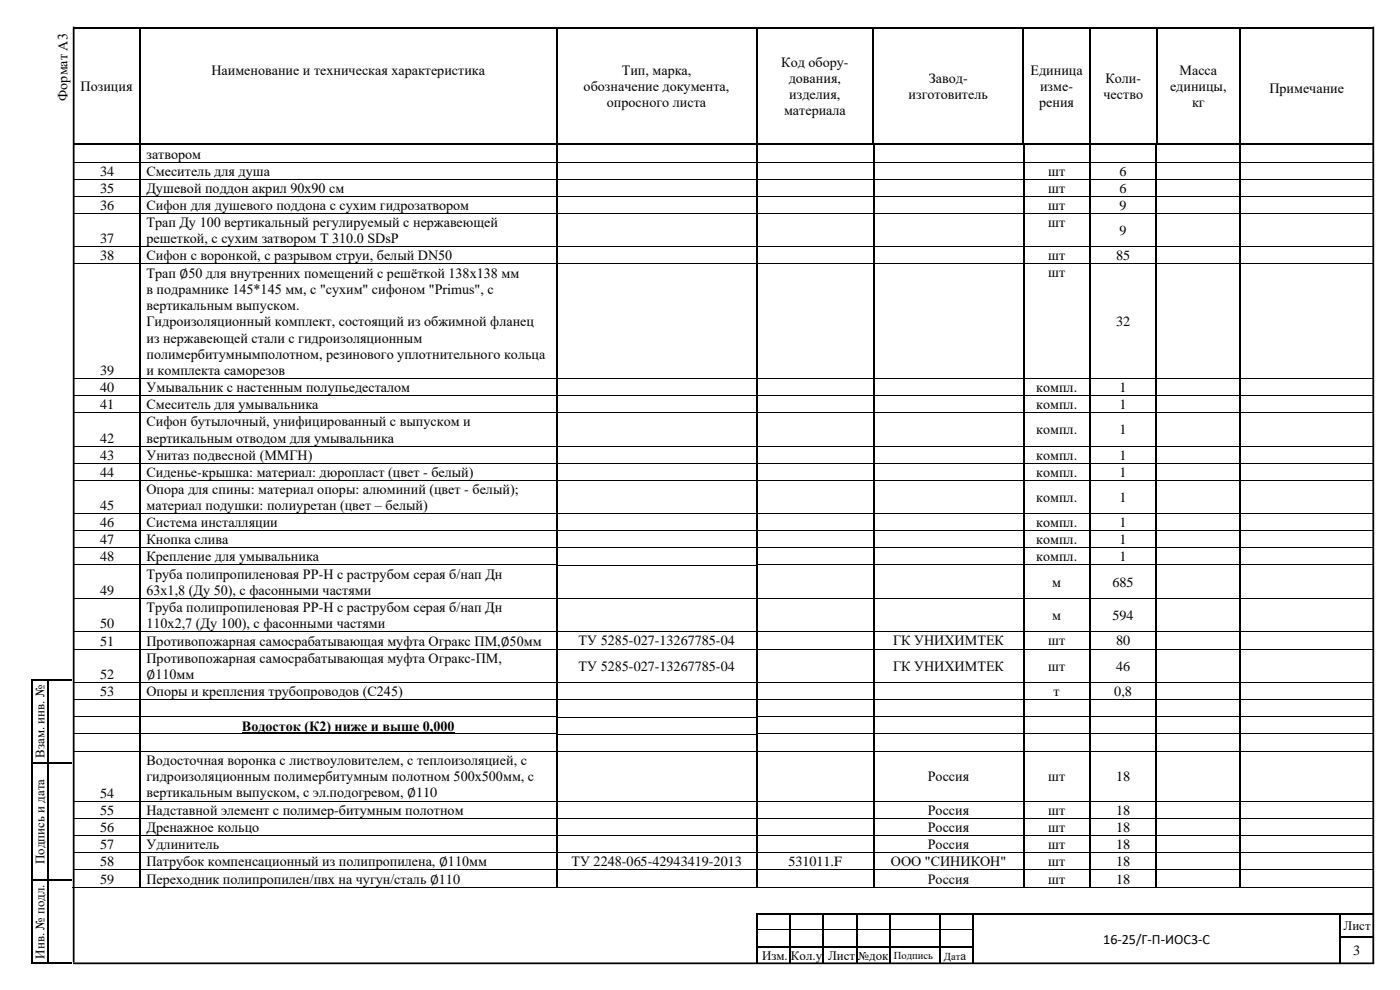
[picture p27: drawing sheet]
<svg xmlns="http://www.w3.org/2000/svg" width="420mm" height="297mm" viewBox="0 0 420 297" stroke-linecap="round" stroke-linejoin="round" font-family="sans-serif">
<defs><g id="words">
<g font-size="4.2">
<text x="63.4" y="22.4">Наименование и техническая характеристика</text>
<text x="186.5" y="22.4">Тип, марка,</text>
<text x="234.4" y="20">Код обору-</text>
<text x="309.2" y="22.4">Единица</text>
<text x="353.9" y="22.4">Масса</text>
<text x="24.2" y="27.3">Позиция</text>
<text x="175.1" y="27.3">обозначение документа,</text>
<text x="236.7" y="24.8">дования,</text>
<text x="236.8" y="29.7">изделия,</text>
<text x="272.6" y="29.7">изготовитель</text>
<text x="278.7" y="24.8">Завод-</text>
<text x="312.1" y="27.3">изме-</text>
<text x="331.1" y="29.7">чество</text>
<text x="331.7" y="24.8">Коли-</text>
<text x="351" y="27.3">единицы,</text>
<text x="380.9" y="27.8">Примечание</text>
<text x="20.3" y="30.2" transform="rotate(-90 20.3 30.2)">Формат А3</text>
<text x="182.1" y="32.1">опросного листа</text>
<text x="235.2" y="34.6">материала</text>
<text x="311.8" y="32.1">рения</text>
<text x="357.7" y="32.1">кг</text>
<text x="43.9" y="47.6">затвором</text>
<text x="30" y="52.7">34</text>
<text x="43.9" y="52.7">Смеситель для душа</text>
<text x="314.5" y="52.7">шт</text>
<text x="335.9" y="52.7">6</text>
<text x="30" y="57.8">35</text>
<text x="43.9" y="57.8">Душевой поддон акрил 90х90 см</text>
<text x="314.5" y="57.8">шт</text>
<text x="335.9" y="57.8">6</text>
<text x="30" y="63">36</text>
<text x="43.9" y="63">Сифон для душевого поддона с сухим гидрозатвором</text>
<text x="314.5" y="63">шт</text>
<text x="335.9" y="63">9</text>
<text x="43.9" y="68.1">Трап Ду 100 вертикальный регулируемый с нержавеющей</text>
<text x="314.5" y="68.1">шт</text>
<text x="335.9" y="70.5">9</text>
<text x="30" y="73">37</text>
<text x="43.9" y="73">решеткой, с сухим затвором T 310.0 SDsP</text>
<text x="30" y="78.1">38</text>
<text x="43.9" y="78.1">Сифон с воронкой, с разрывом струи, белый DN50</text>
<text x="43.9" y="83.3">Трап ∅50 для внутренних помещений с решёткой 138х138 мм</text>
<text x="314.5" y="78.1">шт</text>
<text x="314.5" y="83.2">шт</text>
<text x="334.9" y="78.1">85</text>
<text x="43.9" y="88.2">в подрамнике 145*145 мм, с &quot;сухим&quot; сифоном &quot;Primus&quot;, с</text>
<text x="43.9" y="93.1">вертикальным выпуском.</text>
<text x="43.9" y="97.9">Гидроизоляционный комплект, состоящий из обжимной фланец</text>
<text x="334.9" y="97.9">32</text>
<text x="43.9" y="102.8">из нержавеющей стали с гидроизоляционным</text>
<text x="43.9" y="107.7">полимербитумнымполотном, резинового уплотнительного кольца</text>
<text x="30" y="112.5">39</text>
<text x="43.9" y="112.5">и комплекта саморезов</text>
<text x="30" y="117.7">40</text>
<text x="43.9" y="117.7">Умывальник с настенным полупьедесталом</text>
<text x="310.9" y="117.7">компл.</text>
<text x="335.9" y="117.7">1</text>
<text x="30" y="122.8">41</text>
<text x="43.9" y="122.8">Смеситель для умывальника</text>
<text x="310.9" y="122.8">компл.</text>
<text x="335.9" y="122.8">1</text>
<text x="43.9" y="127.9">Сифон бутылочный, унифицированный с выпуском и</text>
<text x="310.9" y="130.4">компл.</text>
<text x="335.9" y="130.4">1</text>
<text x="30" y="132.8">42</text>
<text x="30" y="137.9">43</text>
<text x="43.9" y="132.8">вертикальным отводом для умывальника</text>
<text x="43.9" y="137.9">Унитаз подвесной (ММГН)</text>
<text x="310.9" y="137.9">компл.</text>
<text x="335.9" y="137.9">1</text>
<text x="30" y="143.1">44</text>
<text x="43.9" y="143.1">Сиденье-крышка: материал: дюропласт (цвет - белый)</text>
<text x="310.9" y="143.1">компл.</text>
<text x="335.9" y="143.1">1</text>
<text x="43.9" y="148.2">Опора для спины: материал опоры: алюминий (цвет - белый);</text>
<text x="30" y="153.1">45</text>
<text x="43.9" y="153.1">материал подушки: полиуретан (цвет – белый)</text>
<text x="310.9" y="150.6">компл.</text>
<text x="335.9" y="150.6">1</text>
<text x="30" y="158.2">46</text>
<text x="43.9" y="158.2">Система инсталляции</text>
<text x="310.9" y="158.2">компл.</text>
<text x="335.9" y="158.2">1</text>
<text x="30" y="163.3">47</text>
<text x="43.9" y="163.3">Кнопка слива</text>
<text x="310.9" y="163.3">компл.</text>
<text x="335.9" y="163.3">1</text>
<text x="30" y="168.5">48</text>
<text x="43.9" y="168.5">Крепление для умывальника</text>
<text x="43.9" y="173.6">Труба полипропиленовая PP-H с раструбом серая б/нап Дн</text>
<text x="310.9" y="168.5">компл.</text>
<text x="335.9" y="168.5">1</text>
<text x="30" y="178.5">49</text>
<text x="43.9" y="178.5">63х1,8 (Ду 50), с фасонными частями</text>
<text x="315.7" y="176">м</text>
<text x="333.8" y="176">685</text>
<text x="43.9" y="183.6">Труба полипропиленовая PP-H с раструбом серая б/нап Дн</text>
<text x="30" y="188.5">50</text>
<text x="43.9" y="188.5">110х2,7 (Ду 100), с фасонными частями</text>
<text x="315.7" y="186">м</text>
<text x="333.8" y="186">594</text>
<text x="30" y="193.7">51</text>
<text x="43.9" y="193.7">Противопожарная самосрабатывающая муфта Огракс ПМ,∅50мм</text>
<text x="173.6" y="193.6">ТУ 5285-027-13267785-04</text>
<text x="267.9" y="193.6">ГК УНИХИМТЕК</text>
<text x="314.5" y="193.6">шт</text>
<text x="334.9" y="193.6">80</text>
<text x="30" y="203.8">52</text>
<text x="43.9" y="198.8">Противопожарная самосрабатывающая муфта Огракс-ПМ,</text>
<text x="43.9" y="203.8">∅110мм</text>
<text x="173.6" y="201.3">ТУ 5285-027-13267785-04</text>
<text x="267.9" y="201.3">ГК УНИХИМТЕК</text>
<text x="314.5" y="201.3">шт</text>
<text x="334.9" y="201.3">46</text>
<text x="30" y="208.9">53</text>
<text x="43.9" y="208.9">Опоры и крепления трубопроводов (С245)</text>
<text x="316.1" y="208.9">т</text>
<text x="334.3" y="208.9">0,8</text>
<text x="72.6" y="219.2">Водосток (К2) ниже и выше 0,000</text>
<text x="43.9" y="229.4">Водосточная воронка с листвоуловителем, с теплоизоляцией, с</text>
<text x="30" y="239.3">54</text>
<text x="43.9" y="234.3">гидроизоляционным полимербитумным полотном 500х500мм, с</text>
<text x="43.9" y="239.3">вертикальным выпуском, с эл.подогревом, ∅110</text>
<text x="278.4" y="234.4">Россия</text>
<text x="314.5" y="234.4">шт</text>
<text x="334.9" y="234.4">18</text>
<text x="30" y="244.4">55</text>
<text x="43.9" y="244.4">Надставной элемент с полимер-битумным полотном</text>
<text x="278.4" y="244.4">Россия</text>
<text x="314.5" y="244.4">шт</text>
<text x="334.9" y="244.4">18</text>
<text x="30" y="249.6">56</text>
<text x="43.9" y="249.6">Дренажное кольцо</text>
<text x="278.4" y="249.6">Россия</text>
<text x="314.5" y="249.6">шт</text>
<text x="334.9" y="249.6">18</text>
<text x="30" y="254.7">57</text>
<text x="43.9" y="254.7">Удлинитель</text>
<text x="278.4" y="254.7">Россия</text>
<text x="314.5" y="254.7">шт</text>
<text x="334.9" y="254.7">18</text>
<text x="30" y="259.9">58</text>
<text x="43.9" y="259.9">Патрубок компенсационный из полипропилена, ∅110мм</text>
<text x="171.5" y="259.9">ТУ 2248-065-42943419-2013</text>
<text x="236.5" y="259.9">531011.F</text>
<text x="267.3" y="259.9">ООО &quot;СИНИКОН&quot;</text>
<text x="314.5" y="259.9">шт</text>
<text x="334.9" y="259.9">18</text>
<text x="30" y="265.1">59</text>
<text x="43.9" y="265.1">Переходник полипропилен/пвх на чугун/сталь ∅110</text>
<text x="278.4" y="265.1">Россия</text>
<text x="314.5" y="265.1">шт</text>
<text x="334.9" y="265.1">18</text>
<text x="331" y="283.3">16-25/Г-П-ИОС3-С</text>
<text x="406" y="286.6">3</text>
</g>
<g font-size="3.9">
<text x="13.4" y="227.4" transform="rotate(-90 13.4 227.4)">Взам. инв. №</text>
<text x="13.4" y="259.2" transform="rotate(-90 13.4 259.2)">Подпись и дата</text>
<text x="403.1" y="279">Лист</text>
<text x="13.4" y="287.6" transform="rotate(-90 13.4 287.6)">Инв. № подл.</text>
<text x="228.6" y="288">Изм.</text>
<text x="237.3" y="288">Кол.у</text>
<text x="248.4" y="288">Лист</text>
<text x="288.2" y="288">а</text>
</g>
<text font-size="3.5" x="257.4" y="288">№док</text>
<g font-size="3.2">
<text x="268.2" y="287.7">Подпись</text>
<text x="283.2" y="288">Дат</text>
</g>
</g></defs>
<g fill="#000">
<path d="M22 8h19.7v.5h-19.7z" fill-rule="evenodd"/>
<path d="M41.7 8h.5v.5h-.5z" fill-rule="evenodd"/>
<path d="M41.7 8.5h.5v7.5h-.5z" fill-rule="evenodd"/>
<path d="M41.7 16h.5v.6h-.5z" fill-rule="evenodd"/>
<path d="M42.2 8h124.5v.5h-124.5z" fill-rule="evenodd"/>
<path d="M166.7 8h.5v.5h-.5z" fill-rule="evenodd"/>
<path d="M166.7 8.5h.5v7.5h-.5z" fill-rule="evenodd"/>
<path d="M166.7 16h.5v.6h-.5z" fill-rule="evenodd"/>
<path d="M167.2 8h59.5v.5h-59.5z" fill-rule="evenodd"/>
<path d="M226.7 8h.6v.5h-.6z" fill-rule="evenodd"/>
<path d="M226.7 8.5h.6v7.5h-.6z" fill-rule="evenodd"/>
<path d="M226.7 16h.6v.6h-.6z" fill-rule="evenodd"/>
<path d="M227.3 8h34.4v.5h-34.4z" fill-rule="evenodd"/>
<path d="M261.7 8h.6v.5h-.6z" fill-rule="evenodd"/>
<path d="M261.7 8.5h.6v7.5h-.6z" fill-rule="evenodd"/>
<path d="M261.7 16h.6v.6h-.6z" fill-rule="evenodd"/>
<path d="M262.3 8h44.5v.5h-44.5z" fill-rule="evenodd"/>
<path d="M306.8 8h.5v.5h-.5z" fill-rule="evenodd"/>
<path d="M306.8 8.5h.5v7.5h-.5z" fill-rule="evenodd"/>
<path d="M306.8 16h.5v.6h-.5z" fill-rule="evenodd"/>
<path d="M307.3 8h19.5v.5h-19.5z" fill-rule="evenodd"/>
<path d="M326.8 8h.5v.5h-.5z" fill-rule="evenodd"/>
<path d="M326.8 8.5h.5v7.5h-.5z" fill-rule="evenodd"/>
<path d="M326.8 16h.5v.6h-.5z" fill-rule="evenodd"/>
<path d="M327.3 8h19.5v.5h-19.5z" fill-rule="evenodd"/>
<path d="M346.8 8h.5v.5h-.5z" fill-rule="evenodd"/>
<path d="M346.8 8.5h.5v7.5h-.5z" fill-rule="evenodd"/>
<path d="M346.8 16h.5v.6h-.5z" fill-rule="evenodd"/>
<path d="M347.3 8h24.5v.5h-24.5z" fill-rule="evenodd"/>
<path d="M371.8 8h.5v.5h-.5z" fill-rule="evenodd"/>
<path d="M371.8 8.5h.5v7.5h-.5z" fill-rule="evenodd"/>
<path d="M371.8 16h.5v.6h-.5z" fill-rule="evenodd"/>
<path d="M372.3 8h29.8v.5h-29.8z" fill-rule="evenodd"/>
<path d="M402.1 8h.5v.5h-.5z" fill-rule="evenodd"/>
<path d="M402.6 8h9.5v.5h-9.5z" fill-rule="evenodd"/>
<path d="M41.7 16.6h.5v26.4h-.5z" fill-rule="evenodd"/>
<path d="M41.7 43h.3v.4h-.3z" fill-rule="evenodd"/>
<path d="M41.8 43.5l.5 .1z" fill-rule="evenodd"/>
<path d="M41.8 43.4l.1 .1z" fill-rule="evenodd"/>
<path d="M41.8 43.6h.5v4.9h-.5z" fill-rule="evenodd"/>
<path d="M41.8 48.5h.5v.3h-.5z" fill-rule="evenodd"/>
<path d="M41.8 48.8h.5v4.8h-.5z" fill-rule="evenodd"/>
<path d="M41.8 53.6h.5v.3h-.5z" fill-rule="evenodd"/>
<path d="M41.8 53.9h.5v4.9h-.5z" fill-rule="evenodd"/>
<path d="M41.8 58.8h.5v.3h-.5z" fill-rule="evenodd"/>
<path d="M166.7 16.6h.5v26.4h-.5z" fill-rule="evenodd"/>
<path d="M166.7 43h.4v.4h-.4z" fill-rule="evenodd"/>
<path d="M166.7 43.6h.5z" fill-rule="evenodd"/>
<path d="M166.7 43.4h.5v.2h-.5z" fill-rule="evenodd"/>
<path d="M166.7 43.6h.5v4.9h-.5z" fill-rule="evenodd"/>
<path d="M166.7 48.5h.5v.3h-.5z" fill-rule="evenodd"/>
<path d="M166.7 48.8h.5v4.8h-.5z" fill-rule="evenodd"/>
<path d="M166.7 53.6h.5v.3h-.5z" fill-rule="evenodd"/>
<path d="M166.7 53.9h.5v4.9h-.5z" fill-rule="evenodd"/>
<path d="M166.7 58.8h.5v.3h-.5z" fill-rule="evenodd"/>
<path d="M226.7 16.6h.6v26.4h-.6z" fill-rule="evenodd"/>
<path d="M226.7 43h.4v.4h-.4z" fill-rule="evenodd"/>
<path d="M226.8 43.5l.5 .1z" fill-rule="evenodd"/>
<path d="M226.8 43.4h.5v.1h-.5z" fill-rule="evenodd"/>
<path d="M226.8 43.6h.5v4.9h-.5z" fill-rule="evenodd"/>
<path d="M226.8 48.5h.5v.3h-.5z" fill-rule="evenodd"/>
<path d="M226.8 48.8h.5v4.8h-.5z" fill-rule="evenodd"/>
<path d="M226.8 53.6h.5v.3h-.5z" fill-rule="evenodd"/>
<path d="M226.8 53.9h.5v4.9h-.5z" fill-rule="evenodd"/>
<path d="M226.8 58.8h.5v.3h-.5z" fill-rule="evenodd"/>
<path d="M261.7 16.6h.6v26.4h-.6z" fill-rule="evenodd"/>
<path d="M261.7 43h.4v.4h-.4z" fill-rule="evenodd"/>
<path d="M261.8 43.5l.6 .1z" fill-rule="evenodd"/>
<path d="M261.8 43.4l.2 .1z" fill-rule="evenodd"/>
<path d="M261.8 43.6h.6v4.9h-.6z" fill-rule="evenodd"/>
<path d="M261.8 48.5h.6v.3h-.6z" fill-rule="evenodd"/>
<path d="M261.8 48.8h.6v4.8h-.6z" fill-rule="evenodd"/>
<path d="M261.8 53.6h.6v.3h-.6z" fill-rule="evenodd"/>
<path d="M261.8 53.9h.6v4.9h-.6z" fill-rule="evenodd"/>
<path d="M261.8 58.8h.6v.3h-.6z" fill-rule="evenodd"/>
<path d="M306.8 16.6h.5v26.4h-.5z" fill-rule="evenodd"/>
<path d="M306.8 43h.3v.4h-.3z" fill-rule="evenodd"/>
<path d="M306.8 43.5l.6 .1z" fill-rule="evenodd"/>
<path d="M306.8 43.4l.2 .1z" fill-rule="evenodd"/>
<path d="M306.8 43.6h.6v4.9h-.6z" fill-rule="evenodd"/>
<path d="M306.8 48.5h.6v.3h-.6z" fill-rule="evenodd"/>
<path d="M306.8 48.8h.6v4.8h-.6z" fill-rule="evenodd"/>
<path d="M306.8 53.6h.6v.3h-.6z" fill-rule="evenodd"/>
<path d="M306.8 53.9h.6v4.9h-.6z" fill-rule="evenodd"/>
<path d="M306.8 58.8h.6v.3h-.6z" fill-rule="evenodd"/>
<path d="M326.7 43.5l.6 .1z" fill-rule="evenodd"/>
<path d="M326.7 43.4l.2 .1z" fill-rule="evenodd"/>
<path d="M326.7 43.6h.6v4.9h-.6z" fill-rule="evenodd"/>
<path d="M326.7 48.5h.6v.3h-.6z" fill-rule="evenodd"/>
<path d="M326.7 48.8h.6v4.8h-.6z" fill-rule="evenodd"/>
<path d="M326.7 53.6h.6v.3h-.6z" fill-rule="evenodd"/>
<path d="M326.7 53.9h.6v4.9h-.6z" fill-rule="evenodd"/>
<path d="M326.7 58.8h.6v.3h-.6z" fill-rule="evenodd"/>
<path d="M326.8 16.6h.5v26.4h-.5z" fill-rule="evenodd"/>
<path d="M326.8 43h.3v.4h-.3z" fill-rule="evenodd"/>
<path d="M346.6 43.5l.6 .1z" fill-rule="evenodd"/>
<path d="M346.6 43.4l.2 .1z" fill-rule="evenodd"/>
<path d="M346.6 43.6h.6v4.9h-.6z" fill-rule="evenodd"/>
<path d="M346.6 48.5h.6v.3h-.6z" fill-rule="evenodd"/>
<path d="M346.6 48.8h.6v4.8h-.6z" fill-rule="evenodd"/>
<path d="M346.6 53.6h.6v.3h-.6z" fill-rule="evenodd"/>
<path d="M346.6 53.9h.6v4.9h-.6z" fill-rule="evenodd"/>
<path d="M346.6 58.8h.6v.3h-.6z" fill-rule="evenodd"/>
<path d="M346.8 16.6h.5v26.4h-.5z" fill-rule="evenodd"/>
<path d="M346.8 43h.3v.4h-.3z" fill-rule="evenodd"/>
<path d="M371.7 43.5l.5 .1z" fill-rule="evenodd"/>
<path d="M371.7 43.4l.1 .1z" fill-rule="evenodd"/>
<path d="M371.7 43.6h.5v4.9h-.5z" fill-rule="evenodd"/>
<path d="M371.7 48.5h.5v.3h-.5z" fill-rule="evenodd"/>
<path d="M371.7 48.8h.5v4.8h-.5z" fill-rule="evenodd"/>
<path d="M371.7 53.6h.5v.3h-.5z" fill-rule="evenodd"/>
<path d="M371.7 53.9h.5v4.9h-.5z" fill-rule="evenodd"/>
<path d="M371.7 58.8h.5v.3h-.5z" fill-rule="evenodd"/>
<path d="M371.8 16.6h.5v26.4h-.5z" fill-rule="evenodd"/>
<path d="M371.8 43h.3v.4h-.3z" fill-rule="evenodd"/>
<path d="M41.8 59.1h.5v4.8h-.5z" fill-rule="evenodd"/>
<path d="M41.8 63.9h.5v.3h-.5z" fill-rule="evenodd"/>
<path d="M41.8 64.2h.5v9.7h-.5z" fill-rule="evenodd"/>
<path d="M41.8 73.9h.5v.3h-.5z" fill-rule="evenodd"/>
<path d="M41.8 74.2h.5v4.8h-.5z" fill-rule="evenodd"/>
<path d="M41.8 79h.5v.3h-.5z" fill-rule="evenodd"/>
<path d="M166.7 59.1h.5v4.8h-.5z" fill-rule="evenodd"/>
<path d="M166.7 63.9h.5v.3h-.5z" fill-rule="evenodd"/>
<path d="M166.7 64.2h.5v9.7h-.5z" fill-rule="evenodd"/>
<path d="M166.7 73.9h.5v.3h-.5z" fill-rule="evenodd"/>
<path d="M166.7 74.2h.5v4.8h-.5z" fill-rule="evenodd"/>
<path d="M166.7 79h.5v.3h-.5z" fill-rule="evenodd"/>
<path d="M226.8 59.1h.5v4.8h-.5z" fill-rule="evenodd"/>
<path d="M226.8 63.9h.5v.3h-.5z" fill-rule="evenodd"/>
<path d="M226.8 64.2h.5v9.7h-.5z" fill-rule="evenodd"/>
<path d="M226.8 73.9h.5v.3h-.5z" fill-rule="evenodd"/>
<path d="M226.8 74.2h.5v4.8h-.5z" fill-rule="evenodd"/>
<path d="M226.8 79h.5v.3h-.5z" fill-rule="evenodd"/>
<path d="M261.8 59.1h.6v4.8h-.6z" fill-rule="evenodd"/>
<path d="M261.8 63.9h.6v.3h-.6z" fill-rule="evenodd"/>
<path d="M261.8 64.2h.6v9.7h-.6z" fill-rule="evenodd"/>
<path d="M261.8 73.9h.6v.3h-.6z" fill-rule="evenodd"/>
<path d="M261.8 74.2h.6v4.8h-.6z" fill-rule="evenodd"/>
<path d="M261.8 79h.6v.3h-.6z" fill-rule="evenodd"/>
<path d="M306.8 59.1h.6v4.8h-.6z" fill-rule="evenodd"/>
<path d="M306.8 63.9h.6v.3h-.6z" fill-rule="evenodd"/>
<path d="M306.8 64.2h.6v9.7h-.6z" fill-rule="evenodd"/>
<path d="M306.8 73.9h.6v.3h-.6z" fill-rule="evenodd"/>
<path d="M306.8 74.2h.6v4.8h-.6z" fill-rule="evenodd"/>
<path d="M306.8 79h.6v.3h-.6z" fill-rule="evenodd"/>
<path d="M326.7 59.1h.6v4.8h-.6z" fill-rule="evenodd"/>
<path d="M326.7 63.9h.6v.3h-.6z" fill-rule="evenodd"/>
<path d="M326.7 64.2h.6v9.7h-.6z" fill-rule="evenodd"/>
<path d="M326.7 73.9h.6v.3h-.6z" fill-rule="evenodd"/>
<path d="M326.7 74.2h.6v4.8h-.6z" fill-rule="evenodd"/>
<path d="M326.7 79h.6v.3h-.6z" fill-rule="evenodd"/>
<path d="M346.6 59.1h.6v4.8h-.6z" fill-rule="evenodd"/>
<path d="M346.6 63.9h.6v.3h-.6z" fill-rule="evenodd"/>
<path d="M346.6 64.2h.6v9.7h-.6z" fill-rule="evenodd"/>
<path d="M346.6 73.9h.6v.3h-.6z" fill-rule="evenodd"/>
<path d="M346.6 74.2h.6v4.8h-.6z" fill-rule="evenodd"/>
<path d="M346.6 79h.6v.3h-.6z" fill-rule="evenodd"/>
<path d="M371.7 59.1h.5v4.8h-.5z" fill-rule="evenodd"/>
<path d="M371.7 63.9h.5v.3h-.5z" fill-rule="evenodd"/>
<path d="M371.7 64.2h.5v9.7h-.5z" fill-rule="evenodd"/>
<path d="M371.7 73.9h.5v.3h-.5z" fill-rule="evenodd"/>
<path d="M371.7 74.2h.5v4.8h-.5z" fill-rule="evenodd"/>
<path d="M371.7 79h.5v.3h-.5z" fill-rule="evenodd"/>
<path d="M41.8 79.3h.5v34.2h-.5z" fill-rule="evenodd"/>
<path d="M41.8 113.5h.5v.3h-.5z" fill-rule="evenodd"/>
<path d="M41.8 113.8h.5v4.8h-.5z" fill-rule="evenodd"/>
<path d="M41.8 118.6h.5v.3h-.5z" fill-rule="evenodd"/>
<path d="M166.7 79.3h.5v34.2h-.5z" fill-rule="evenodd"/>
<path d="M166.7 113.5h.5v.3h-.5z" fill-rule="evenodd"/>
<path d="M166.7 113.8h.5v4.8h-.5z" fill-rule="evenodd"/>
<path d="M166.7 118.6h.5v.3h-.5z" fill-rule="evenodd"/>
<path d="M226.8 79.3h.5v34.2h-.5z" fill-rule="evenodd"/>
<path d="M226.8 113.5h.5v.3h-.5z" fill-rule="evenodd"/>
<path d="M226.8 113.8h.5v4.8h-.5z" fill-rule="evenodd"/>
<path d="M226.8 118.6h.5v.3h-.5z" fill-rule="evenodd"/>
<path d="M261.8 79.3h.6v34.2h-.6z" fill-rule="evenodd"/>
<path d="M261.8 113.5h.6v.3h-.6z" fill-rule="evenodd"/>
<path d="M261.8 113.8h.6v4.8h-.6z" fill-rule="evenodd"/>
<path d="M261.8 118.6h.6v.3h-.6z" fill-rule="evenodd"/>
<path d="M306.8 79.3h.6v34.2h-.6z" fill-rule="evenodd"/>
<path d="M306.8 113.5h.6v.3h-.6z" fill-rule="evenodd"/>
<path d="M306.8 113.8h.6v4.8h-.6z" fill-rule="evenodd"/>
<path d="M306.8 118.6h.6v.3h-.6z" fill-rule="evenodd"/>
<path d="M326.7 79.3h.6v34.2h-.6z" fill-rule="evenodd"/>
<path d="M326.7 113.5h.6v.3h-.6z" fill-rule="evenodd"/>
<path d="M326.7 113.8h.6v4.8h-.6z" fill-rule="evenodd"/>
<path d="M326.7 118.6h.6v.3h-.6z" fill-rule="evenodd"/>
<path d="M346.6 79.3h.6v34.2h-.6z" fill-rule="evenodd"/>
<path d="M346.6 113.5h.6v.3h-.6z" fill-rule="evenodd"/>
<path d="M346.6 113.8h.6v4.8h-.6z" fill-rule="evenodd"/>
<path d="M346.6 118.6h.6v.3h-.6z" fill-rule="evenodd"/>
<path d="M371.7 79.3h.5v34.2h-.5z" fill-rule="evenodd"/>
<path d="M371.7 113.5h.5v.3h-.5z" fill-rule="evenodd"/>
<path d="M371.7 113.8h.5v4.8h-.5z" fill-rule="evenodd"/>
<path d="M371.7 118.6h.5v.3h-.5z" fill-rule="evenodd"/>
<path d="M41.8 118.9h.5v4.8h-.5z" fill-rule="evenodd"/>
<path d="M41.8 123.7h.5v.3h-.5z" fill-rule="evenodd"/>
<path d="M41.8 124h.5v9.7h-.5z" fill-rule="evenodd"/>
<path d="M41.8 133.7h.5v.3h-.5z" fill-rule="evenodd"/>
<path d="M41.8 134h.5v4.9h-.5z" fill-rule="evenodd"/>
<path d="M41.8 138.9h.5v.3h-.5z" fill-rule="evenodd"/>
<path d="M166.7 118.9h.5v4.8h-.5z" fill-rule="evenodd"/>
<path d="M166.7 123.7h.5v.3h-.5z" fill-rule="evenodd"/>
<path d="M166.7 124h.5v9.7h-.5z" fill-rule="evenodd"/>
<path d="M166.7 133.7h.5v.3h-.5z" fill-rule="evenodd"/>
<path d="M166.7 134h.5v4.9h-.5z" fill-rule="evenodd"/>
<path d="M166.7 138.9h.5v.3h-.5z" fill-rule="evenodd"/>
<path d="M226.8 118.9h.5v4.8h-.5z" fill-rule="evenodd"/>
<path d="M226.8 123.7h.5v.3h-.5z" fill-rule="evenodd"/>
<path d="M226.8 124h.5v9.7h-.5z" fill-rule="evenodd"/>
<path d="M226.8 133.7h.5v.3h-.5z" fill-rule="evenodd"/>
<path d="M226.8 134h.5v4.9h-.5z" fill-rule="evenodd"/>
<path d="M226.8 138.9h.5v.3h-.5z" fill-rule="evenodd"/>
<path d="M261.8 118.9h.6v4.8h-.6z" fill-rule="evenodd"/>
<path d="M261.8 123.7h.6v.3h-.6z" fill-rule="evenodd"/>
<path d="M261.8 124h.6v9.7h-.6z" fill-rule="evenodd"/>
<path d="M261.8 133.7h.6v.3h-.6z" fill-rule="evenodd"/>
<path d="M261.8 134h.6v4.9h-.6z" fill-rule="evenodd"/>
<path d="M261.8 138.9h.6v.3h-.6z" fill-rule="evenodd"/>
<path d="M306.8 118.9h.6v4.8h-.6z" fill-rule="evenodd"/>
<path d="M306.8 123.7h.6v.3h-.6z" fill-rule="evenodd"/>
<path d="M306.8 124h.6v9.7h-.6z" fill-rule="evenodd"/>
<path d="M306.8 133.7h.6v.3h-.6z" fill-rule="evenodd"/>
<path d="M306.8 134h.6v4.9h-.6z" fill-rule="evenodd"/>
<path d="M306.8 138.9h.6v.3h-.6z" fill-rule="evenodd"/>
<path d="M326.7 118.9h.6v4.8h-.6z" fill-rule="evenodd"/>
<path d="M326.7 123.7h.6v.3h-.6z" fill-rule="evenodd"/>
<path d="M326.7 124h.6v9.7h-.6z" fill-rule="evenodd"/>
<path d="M326.7 133.7h.6v.3h-.6z" fill-rule="evenodd"/>
<path d="M326.7 134h.6v4.9h-.6z" fill-rule="evenodd"/>
<path d="M326.7 138.9h.6v.3h-.6z" fill-rule="evenodd"/>
<path d="M346.6 118.9h.6v4.8h-.6z" fill-rule="evenodd"/>
<path d="M346.6 123.7h.6v.3h-.6z" fill-rule="evenodd"/>
<path d="M346.6 124h.6v9.7h-.6z" fill-rule="evenodd"/>
<path d="M346.6 133.7h.6v.3h-.6z" fill-rule="evenodd"/>
<path d="M346.6 134h.6v4.9h-.6z" fill-rule="evenodd"/>
<path d="M346.6 138.9h.6v.3h-.6z" fill-rule="evenodd"/>
<path d="M371.7 118.9h.5v4.8h-.5z" fill-rule="evenodd"/>
<path d="M371.7 123.7h.5v.3h-.5z" fill-rule="evenodd"/>
<path d="M371.7 124h.5v9.7h-.5z" fill-rule="evenodd"/>
<path d="M371.7 133.7h.5v.3h-.5z" fill-rule="evenodd"/>
<path d="M371.7 134h.5v4.9h-.5z" fill-rule="evenodd"/>
<path d="M371.7 138.9h.5v.3h-.5z" fill-rule="evenodd"/>
<path d="M41.8 139.2h.5v4.8h-.5z" fill-rule="evenodd"/>
<path d="M41.8 144h.5v.3h-.5z" fill-rule="evenodd"/>
<path d="M41.8 144.3h.5v9.7h-.5z" fill-rule="evenodd"/>
<path d="M41.8 154h.5v.3h-.5z" fill-rule="evenodd"/>
<path d="M41.8 154.3h.5v4.8h-.5z" fill-rule="evenodd"/>
<path d="M41.8 159.1h.5v.3h-.5z" fill-rule="evenodd"/>
<path d="M166.7 139.2h.5v4.8h-.5z" fill-rule="evenodd"/>
<path d="M166.7 144h.5v.3h-.5z" fill-rule="evenodd"/>
<path d="M166.7 144.3h.5v9.7h-.5z" fill-rule="evenodd"/>
<path d="M166.7 154h.5v.3h-.5z" fill-rule="evenodd"/>
<path d="M166.7 154.3h.5v4.8h-.5z" fill-rule="evenodd"/>
<path d="M166.7 159.1h.5v.3h-.5z" fill-rule="evenodd"/>
<path d="M226.8 139.2h.5v4.8h-.5z" fill-rule="evenodd"/>
<path d="M226.8 144h.5v.3h-.5z" fill-rule="evenodd"/>
<path d="M226.8 144.3h.5v9.7h-.5z" fill-rule="evenodd"/>
<path d="M226.8 154h.5v.3h-.5z" fill-rule="evenodd"/>
<path d="M226.8 154.3h.5v4.8h-.5z" fill-rule="evenodd"/>
<path d="M226.8 159.1h.5v.3h-.5z" fill-rule="evenodd"/>
<path d="M261.8 139.2h.6v4.8h-.6z" fill-rule="evenodd"/>
<path d="M261.8 144h.6v.3h-.6z" fill-rule="evenodd"/>
<path d="M261.8 144.3h.6v9.7h-.6z" fill-rule="evenodd"/>
<path d="M261.8 154h.6v.3h-.6z" fill-rule="evenodd"/>
<path d="M261.8 154.3h.6v4.8h-.6z" fill-rule="evenodd"/>
<path d="M261.8 159.1h.6v.3h-.6z" fill-rule="evenodd"/>
<path d="M306.8 139.2h.6v4.8h-.6z" fill-rule="evenodd"/>
<path d="M306.8 144h.6v.3h-.6z" fill-rule="evenodd"/>
<path d="M306.8 144.3h.6v9.7h-.6z" fill-rule="evenodd"/>
<path d="M306.8 154h.6v.3h-.6z" fill-rule="evenodd"/>
<path d="M306.8 154.3h.6v4.8h-.6z" fill-rule="evenodd"/>
<path d="M306.8 159.1h.6v.3h-.6z" fill-rule="evenodd"/>
<path d="M326.7 139.2h.6v4.8h-.6z" fill-rule="evenodd"/>
<path d="M326.7 144h.6v.3h-.6z" fill-rule="evenodd"/>
<path d="M326.7 144.3h.6v9.7h-.6z" fill-rule="evenodd"/>
<path d="M326.7 154h.6v.3h-.6z" fill-rule="evenodd"/>
<path d="M326.7 154.3h.6v4.8h-.6z" fill-rule="evenodd"/>
<path d="M326.7 159.1h.6v.3h-.6z" fill-rule="evenodd"/>
<path d="M346.6 139.2h.6v4.8h-.6z" fill-rule="evenodd"/>
<path d="M346.6 144h.6v.3h-.6z" fill-rule="evenodd"/>
<path d="M346.6 144.3h.6v9.7h-.6z" fill-rule="evenodd"/>
<path d="M346.6 154h.6v.3h-.6z" fill-rule="evenodd"/>
<path d="M346.6 154.3h.6v4.8h-.6z" fill-rule="evenodd"/>
<path d="M346.6 159.1h.6v.3h-.6z" fill-rule="evenodd"/>
<path d="M371.7 139.2h.5v4.8h-.5z" fill-rule="evenodd"/>
<path d="M371.7 144h.5v.3h-.5z" fill-rule="evenodd"/>
<path d="M371.7 144.3h.5v9.7h-.5z" fill-rule="evenodd"/>
<path d="M371.7 154h.5v.3h-.5z" fill-rule="evenodd"/>
<path d="M371.7 154.3h.5v4.8h-.5z" fill-rule="evenodd"/>
<path d="M371.7 159.1h.5v.3h-.5z" fill-rule="evenodd"/>
<path d="M41.8 159.4h.5v4.9h-.5z" fill-rule="evenodd"/>
<path d="M41.8 164.3h.5v.3h-.5z" fill-rule="evenodd"/>
<path d="M41.8 164.6h.5v4.8h-.5z" fill-rule="evenodd"/>
<path d="M41.8 169.4h.5v.3h-.5z" fill-rule="evenodd"/>
<path d="M41.8 169.7h.5v9.7h-.5z" fill-rule="evenodd"/>
<path d="M41.8 179.4h.5v.3h-.5z" fill-rule="evenodd"/>
<path d="M166.7 159.4h.5v4.9h-.5z" fill-rule="evenodd"/>
<path d="M166.7 164.3h.5v.3h-.5z" fill-rule="evenodd"/>
<path d="M166.7 164.6h.5v4.8h-.5z" fill-rule="evenodd"/>
<path d="M166.7 169.4h.5v.3h-.5z" fill-rule="evenodd"/>
<path d="M166.7 169.7h.5v9.7h-.5z" fill-rule="evenodd"/>
<path d="M166.7 179.4h.5v.3h-.5z" fill-rule="evenodd"/>
<path d="M226.8 159.4h.5v4.9h-.5z" fill-rule="evenodd"/>
<path d="M226.8 164.3h.5v.3h-.5z" fill-rule="evenodd"/>
<path d="M226.8 164.6h.5v4.8h-.5z" fill-rule="evenodd"/>
<path d="M226.8 169.4h.5v.3h-.5z" fill-rule="evenodd"/>
<path d="M226.8 169.7h.5v9.7h-.5z" fill-rule="evenodd"/>
<path d="M226.8 179.4h.5v.3h-.5z" fill-rule="evenodd"/>
<path d="M261.8 159.4h.6v4.9h-.6z" fill-rule="evenodd"/>
<path d="M261.8 164.3h.6v.3h-.6z" fill-rule="evenodd"/>
<path d="M261.8 164.6h.6v4.8h-.6z" fill-rule="evenodd"/>
<path d="M261.8 169.4h.6v.3h-.6z" fill-rule="evenodd"/>
<path d="M261.8 169.7h.6v9.7h-.6z" fill-rule="evenodd"/>
<path d="M261.8 179.4h.6v.3h-.6z" fill-rule="evenodd"/>
<path d="M306.8 159.4h.6v4.9h-.6z" fill-rule="evenodd"/>
<path d="M306.8 164.3h.6v.3h-.6z" fill-rule="evenodd"/>
<path d="M306.8 164.6h.6v4.8h-.6z" fill-rule="evenodd"/>
<path d="M306.8 169.4h.6v.3h-.6z" fill-rule="evenodd"/>
<path d="M306.8 169.7h.6v9.7h-.6z" fill-rule="evenodd"/>
<path d="M306.8 179.4h.6v.3h-.6z" fill-rule="evenodd"/>
<path d="M326.7 159.4h.6v4.9h-.6z" fill-rule="evenodd"/>
<path d="M326.7 164.3h.6v.3h-.6z" fill-rule="evenodd"/>
<path d="M326.7 164.6h.6v4.8h-.6z" fill-rule="evenodd"/>
<path d="M326.7 169.4h.6v.3h-.6z" fill-rule="evenodd"/>
<path d="M326.7 169.7h.6v9.7h-.6z" fill-rule="evenodd"/>
<path d="M326.7 179.4h.6v.3h-.6z" fill-rule="evenodd"/>
<path d="M346.6 159.4h.6v4.9h-.6z" fill-rule="evenodd"/>
<path d="M346.6 164.3h.6v.3h-.6z" fill-rule="evenodd"/>
<path d="M346.6 164.6h.6v4.8h-.6z" fill-rule="evenodd"/>
<path d="M346.6 169.4h.6v.3h-.6z" fill-rule="evenodd"/>
<path d="M346.6 169.7h.6v9.7h-.6z" fill-rule="evenodd"/>
<path d="M346.6 179.4h.6v.3h-.6z" fill-rule="evenodd"/>
<path d="M371.7 159.4h.5v4.9h-.5z" fill-rule="evenodd"/>
<path d="M371.7 164.3h.5v.3h-.5z" fill-rule="evenodd"/>
<path d="M371.7 164.6h.5v4.8h-.5z" fill-rule="evenodd"/>
<path d="M371.7 169.4h.5v.3h-.5z" fill-rule="evenodd"/>
<path d="M371.7 169.7h.5v9.7h-.5z" fill-rule="evenodd"/>
<path d="M371.7 179.4h.5v.3h-.5z" fill-rule="evenodd"/>
<path d="M41.8 179.7h.5v9.7h-.5z" fill-rule="evenodd"/>
<path d="M41.8 189.4h.5v.3h-.5z" fill-rule="evenodd"/>
<path d="M41.8 189.7h.5v4.9h-.5z" fill-rule="evenodd"/>
<path d="M41.8 194.6h.5v.3h-.5z" fill-rule="evenodd"/>
<path d="M166.7 179.7h.5v9.7h-.5z" fill-rule="evenodd"/>
<path d="M166.7 189.4h.5v.3h-.5z" fill-rule="evenodd"/>
<path d="M166.7 189.7h.5v4.9h-.5z" fill-rule="evenodd"/>
<path d="M166.7 194.6h.5v.3h-.5z" fill-rule="evenodd"/>
<path d="M226.8 179.7h.5v9.7h-.5z" fill-rule="evenodd"/>
<path d="M226.8 189.4h.5v.3h-.5z" fill-rule="evenodd"/>
<path d="M226.8 189.7h.5v4.9h-.5z" fill-rule="evenodd"/>
<path d="M226.8 194.6h.5v.3h-.5z" fill-rule="evenodd"/>
<path d="M261.8 179.7h.6v9.7h-.6z" fill-rule="evenodd"/>
<path d="M261.8 189.4h.6v.3h-.6z" fill-rule="evenodd"/>
<path d="M261.8 189.7h.6v4.9h-.6z" fill-rule="evenodd"/>
<path d="M261.8 194.6h.6v.3h-.6z" fill-rule="evenodd"/>
<path d="M306.8 179.7h.6v9.7h-.6z" fill-rule="evenodd"/>
<path d="M306.8 189.4h.6v.3h-.6z" fill-rule="evenodd"/>
<path d="M306.8 189.7h.6v4.9h-.6z" fill-rule="evenodd"/>
<path d="M306.8 194.6h.6v.3h-.6z" fill-rule="evenodd"/>
<path d="M326.7 179.7h.6v9.7h-.6z" fill-rule="evenodd"/>
<path d="M326.7 189.4h.6v.3h-.6z" fill-rule="evenodd"/>
<path d="M326.7 189.7h.6v4.9h-.6z" fill-rule="evenodd"/>
<path d="M326.7 194.6h.6v.3h-.6z" fill-rule="evenodd"/>
<path d="M346.6 179.7h.6v9.7h-.6z" fill-rule="evenodd"/>
<path d="M346.6 189.4h.6v.3h-.6z" fill-rule="evenodd"/>
<path d="M346.6 189.7h.6v4.9h-.6z" fill-rule="evenodd"/>
<path d="M346.6 194.6h.6v.3h-.6z" fill-rule="evenodd"/>
<path d="M371.7 179.7h.5v9.7h-.5z" fill-rule="evenodd"/>
<path d="M371.7 189.4h.5v.3h-.5z" fill-rule="evenodd"/>
<path d="M371.7 189.7h.5v4.9h-.5z" fill-rule="evenodd"/>
<path d="M371.7 194.6h.5v.3h-.5z" fill-rule="evenodd"/>
<path d="M9.2 203.7h.6v.5h-.6z" fill-rule="evenodd"/>
<path d="M9.2 203.7h.6v.5h-.6z" fill-rule="evenodd"/>
<path d="M9.8 203.7h4.4v.5h-4.4z" fill-rule="evenodd"/>
<path d="M14.2 203.7h.6v.5h-.6z" fill-rule="evenodd"/>
<path d="M14.8 203.7h6.7v.5h-6.7z" fill-rule="evenodd"/>
<path d="M41.8 194.9h.5v9.8h-.5z" fill-rule="evenodd"/>
<path d="M41.8 204.7h.5v.3h-.5z" fill-rule="evenodd"/>
<path d="M41.8 205h.5v4.9h-.5z" fill-rule="evenodd"/>
<path d="M41.8 209.9h.5v.2h-.5z" fill-rule="evenodd"/>
<path d="M41.8 210.1h.5v4.9h-.5z" fill-rule="evenodd"/>
<path d="M41.8 215h.5v.3h-.5z" fill-rule="evenodd"/>
<path d="M166.7 194.9h.5v9.8h-.5z" fill-rule="evenodd"/>
<path d="M166.7 204.7h.5v.3h-.5z" fill-rule="evenodd"/>
<path d="M166.7 205h.5v4.9h-.5z" fill-rule="evenodd"/>
<path d="M166.7 209.9h.5v.2h-.5z" fill-rule="evenodd"/>
<path d="M166.7 210.1h.5v4.9h-.5z" fill-rule="evenodd"/>
<path d="M166.7 215h.5v.3h-.5z" fill-rule="evenodd"/>
<path d="M226.8 194.9h.5v9.8h-.5z" fill-rule="evenodd"/>
<path d="M226.8 204.7h.5v.3h-.5z" fill-rule="evenodd"/>
<path d="M226.8 205h.5v4.9h-.5z" fill-rule="evenodd"/>
<path d="M226.8 209.9h.5v.2h-.5z" fill-rule="evenodd"/>
<path d="M226.8 210.1h.5v4.9h-.5z" fill-rule="evenodd"/>
<path d="M226.8 215h.5v.3h-.5z" fill-rule="evenodd"/>
<path d="M261.8 194.9h.6v9.8h-.6z" fill-rule="evenodd"/>
<path d="M261.8 204.7h.6v.3h-.6z" fill-rule="evenodd"/>
<path d="M261.8 205h.6v4.9h-.6z" fill-rule="evenodd"/>
<path d="M261.8 209.9h.6v.2h-.6z" fill-rule="evenodd"/>
<path d="M261.8 210.1h.6v4.9h-.6z" fill-rule="evenodd"/>
<path d="M261.8 215h.6v.3h-.6z" fill-rule="evenodd"/>
<path d="M306.8 194.9h.6v9.8h-.6z" fill-rule="evenodd"/>
<path d="M306.8 204.7h.6v.3h-.6z" fill-rule="evenodd"/>
<path d="M306.8 205h.6v4.9h-.6z" fill-rule="evenodd"/>
<path d="M306.8 209.9h.6v.2h-.6z" fill-rule="evenodd"/>
<path d="M306.8 210.1h.6v4.9h-.6z" fill-rule="evenodd"/>
<path d="M306.8 215h.6v.3h-.6z" fill-rule="evenodd"/>
<path d="M326.7 194.9h.6v9.8h-.6z" fill-rule="evenodd"/>
<path d="M326.7 204.7h.6v.3h-.6z" fill-rule="evenodd"/>
<path d="M326.7 205h.6v4.9h-.6z" fill-rule="evenodd"/>
<path d="M326.7 209.9h.6v.2h-.6z" fill-rule="evenodd"/>
<path d="M326.7 210.1h.6v4.9h-.6z" fill-rule="evenodd"/>
<path d="M326.7 215h.6v.3h-.6z" fill-rule="evenodd"/>
<path d="M346.6 194.9h.6v9.8h-.6z" fill-rule="evenodd"/>
<path d="M346.6 204.7h.6v.3h-.6z" fill-rule="evenodd"/>
<path d="M346.6 205h.6v4.9h-.6z" fill-rule="evenodd"/>
<path d="M346.6 209.9h.6v.2h-.6z" fill-rule="evenodd"/>
<path d="M346.6 210.1h.6v4.9h-.6z" fill-rule="evenodd"/>
<path d="M346.6 215h.6v.3h-.6z" fill-rule="evenodd"/>
<path d="M371.7 194.9h.5v9.8h-.5z" fill-rule="evenodd"/>
<path d="M371.7 204.7h.5v.3h-.5z" fill-rule="evenodd"/>
<path d="M371.7 205h.5v4.9h-.5z" fill-rule="evenodd"/>
<path d="M371.7 209.9h.5v.2h-.5z" fill-rule="evenodd"/>
<path d="M371.7 210.1h.5v4.9h-.5z" fill-rule="evenodd"/>
<path d="M371.7 215h.5v.3h-.5z" fill-rule="evenodd"/>
<path d="M9.2 204.2h.6v24.5h-.6z" fill-rule="evenodd"/>
<path d="M9.2 228.7h.6v.5h-.6z" fill-rule="evenodd"/>
<path d="M9.8 228.7h4.4v.5h-4.4z" fill-rule="evenodd"/>
<path d="M14.2 204.2h.6v24.5h-.6z" fill-rule="evenodd"/>
<path d="M14.2 228.7h.6v.5h-.6z" fill-rule="evenodd"/>
<path d="M14.8 228.7h6.7v.5h-6.7z" fill-rule="evenodd"/>
<path d="M41.8 215.3h.5v4.8h-.5z" fill-rule="evenodd"/>
<path d="M41.8 220.1h.5v.3h-.5z" fill-rule="evenodd"/>
<path d="M41.8 220.4h.5v4.9h-.5z" fill-rule="evenodd"/>
<path d="M41.8 225.3h.5v.2h-.5z" fill-rule="evenodd"/>
<path d="M166.7 215.3h.5v4.8h-.5z" fill-rule="evenodd"/>
<path d="M166.7 220.1h.5v.3h-.5z" fill-rule="evenodd"/>
<path d="M166.7 220.4h.5v4.9h-.5z" fill-rule="evenodd"/>
<path d="M166.7 225.3h.5v.2h-.5z" fill-rule="evenodd"/>
<path d="M226.8 215.3h.5v4.8h-.5z" fill-rule="evenodd"/>
<path d="M226.8 220.1h.5v.3h-.5z" fill-rule="evenodd"/>
<path d="M226.8 220.4h.5v4.9h-.5z" fill-rule="evenodd"/>
<path d="M226.8 225.3h.5v.2h-.5z" fill-rule="evenodd"/>
<path d="M261.8 215.3h.6v4.8h-.6z" fill-rule="evenodd"/>
<path d="M261.8 220.1h.6v.3h-.6z" fill-rule="evenodd"/>
<path d="M261.8 220.4h.6v4.9h-.6z" fill-rule="evenodd"/>
<path d="M261.8 225.3h.6v.2h-.6z" fill-rule="evenodd"/>
<path d="M306.8 215.3h.6v4.8h-.6z" fill-rule="evenodd"/>
<path d="M306.8 220.1h.6v.3h-.6z" fill-rule="evenodd"/>
<path d="M306.8 220.4h.6v4.9h-.6z" fill-rule="evenodd"/>
<path d="M306.8 225.3h.6v.2h-.6z" fill-rule="evenodd"/>
<path d="M326.7 215.3h.6v4.8h-.6z" fill-rule="evenodd"/>
<path d="M326.7 220.1h.6v.3h-.6z" fill-rule="evenodd"/>
<path d="M326.7 220.4h.6v4.9h-.6z" fill-rule="evenodd"/>
<path d="M326.7 225.3h.6v.2h-.6z" fill-rule="evenodd"/>
<path d="M346.6 215.3h.6v4.8h-.6z" fill-rule="evenodd"/>
<path d="M346.6 220.1h.6v.3h-.6z" fill-rule="evenodd"/>
<path d="M346.6 220.4h.6v4.9h-.6z" fill-rule="evenodd"/>
<path d="M346.6 225.3h.6v.2h-.6z" fill-rule="evenodd"/>
<path d="M371.7 215.3h.5v4.8h-.5z" fill-rule="evenodd"/>
<path d="M371.7 220.1h.5v.3h-.5z" fill-rule="evenodd"/>
<path d="M371.7 220.4h.5v4.9h-.5z" fill-rule="evenodd"/>
<path d="M371.7 225.3h.5v.2h-.5z" fill-rule="evenodd"/>
<path d="M41.8 225.5h.5v14.7h-.5z" fill-rule="evenodd"/>
<path d="M41.8 240.2h.5v.3h-.5z" fill-rule="evenodd"/>
<path d="M41.8 240.5h.5v4.9h-.5z" fill-rule="evenodd"/>
<path d="M41.8 245.4h.5v.2h-.5z" fill-rule="evenodd"/>
<path d="M41.8 245.6h.5v4.9h-.5z" fill-rule="evenodd"/>
<path d="M41.8 250.5h.5v.3h-.5z" fill-rule="evenodd"/>
<path d="M41.8 250.8h.5v4.8h-.5z" fill-rule="evenodd"/>
<path d="M41.8 255.6h.5v.3h-.5z" fill-rule="evenodd"/>
<path d="M166.7 225.5h.5v14.7h-.5z" fill-rule="evenodd"/>
<path d="M166.7 240.2h.5v.3h-.5z" fill-rule="evenodd"/>
<path d="M166.7 240.5h.5v4.9h-.5z" fill-rule="evenodd"/>
<path d="M166.7 245.4h.5v.2h-.5z" fill-rule="evenodd"/>
<path d="M166.7 245.6h.5v4.9h-.5z" fill-rule="evenodd"/>
<path d="M166.7 250.5h.5v.3h-.5z" fill-rule="evenodd"/>
<path d="M166.7 250.8h.5v4.8h-.5z" fill-rule="evenodd"/>
<path d="M166.7 255.6h.5v.3h-.5z" fill-rule="evenodd"/>
<path d="M226.8 225.5h.5v14.7h-.5z" fill-rule="evenodd"/>
<path d="M226.8 240.2h.5v.3h-.5z" fill-rule="evenodd"/>
<path d="M226.8 240.5h.5v4.9h-.5z" fill-rule="evenodd"/>
<path d="M226.8 245.4h.5v.2h-.5z" fill-rule="evenodd"/>
<path d="M226.8 245.6h.5v4.9h-.5z" fill-rule="evenodd"/>
<path d="M226.8 250.5h.5v.3h-.5z" fill-rule="evenodd"/>
<path d="M226.8 250.8h.5v4.8h-.5z" fill-rule="evenodd"/>
<path d="M226.8 255.6h.5v.3h-.5z" fill-rule="evenodd"/>
<path d="M261.8 225.5h.6v14.7h-.6z" fill-rule="evenodd"/>
<path d="M261.8 240.2h.6v.3h-.6z" fill-rule="evenodd"/>
<path d="M261.8 240.5h.6v4.9h-.6z" fill-rule="evenodd"/>
<path d="M261.8 245.4h.6v.2h-.6z" fill-rule="evenodd"/>
<path d="M261.8 245.6h.6v4.9h-.6z" fill-rule="evenodd"/>
<path d="M261.8 250.5h.6v.3h-.6z" fill-rule="evenodd"/>
<path d="M261.8 250.8h.6v4.8h-.6z" fill-rule="evenodd"/>
<path d="M261.8 255.6h.6v.3h-.6z" fill-rule="evenodd"/>
<path d="M306.8 225.5h.6v14.7h-.6z" fill-rule="evenodd"/>
<path d="M306.8 240.2h.6v.3h-.6z" fill-rule="evenodd"/>
<path d="M306.8 240.5h.6v4.9h-.6z" fill-rule="evenodd"/>
<path d="M306.8 245.4h.6v.2h-.6z" fill-rule="evenodd"/>
<path d="M306.8 245.6h.6v4.9h-.6z" fill-rule="evenodd"/>
<path d="M306.8 250.5h.6v.3h-.6z" fill-rule="evenodd"/>
<path d="M306.8 250.8h.6v4.8h-.6z" fill-rule="evenodd"/>
<path d="M306.8 255.6h.6v.3h-.6z" fill-rule="evenodd"/>
<path d="M326.7 225.5h.6v14.7h-.6z" fill-rule="evenodd"/>
<path d="M326.7 240.2h.6v.3h-.6z" fill-rule="evenodd"/>
<path d="M326.7 240.5h.6v4.9h-.6z" fill-rule="evenodd"/>
<path d="M326.7 245.4h.6v.2h-.6z" fill-rule="evenodd"/>
<path d="M326.7 245.6h.6v4.9h-.6z" fill-rule="evenodd"/>
<path d="M326.7 250.5h.6v.3h-.6z" fill-rule="evenodd"/>
<path d="M326.7 250.8h.6v4.8h-.6z" fill-rule="evenodd"/>
<path d="M326.7 255.6h.6v.3h-.6z" fill-rule="evenodd"/>
<path d="M346.6 225.5h.6v14.7h-.6z" fill-rule="evenodd"/>
<path d="M346.6 240.2h.6v.3h-.6z" fill-rule="evenodd"/>
<path d="M346.6 240.5h.6v4.9h-.6z" fill-rule="evenodd"/>
<path d="M346.6 245.4h.6v.2h-.6z" fill-rule="evenodd"/>
<path d="M346.6 245.6h.6v4.9h-.6z" fill-rule="evenodd"/>
<path d="M346.6 250.5h.6v.3h-.6z" fill-rule="evenodd"/>
<path d="M346.6 250.8h.6v4.8h-.6z" fill-rule="evenodd"/>
<path d="M346.6 255.6h.6v.3h-.6z" fill-rule="evenodd"/>
<path d="M371.7 225.5h.5v14.7h-.5z" fill-rule="evenodd"/>
<path d="M371.7 240.2h.5v.3h-.5z" fill-rule="evenodd"/>
<path d="M371.7 240.5h.5v4.9h-.5z" fill-rule="evenodd"/>
<path d="M371.7 245.4h.5v.2h-.5z" fill-rule="evenodd"/>
<path d="M371.7 245.6h.5v4.9h-.5z" fill-rule="evenodd"/>
<path d="M371.7 250.5h.5v.3h-.5z" fill-rule="evenodd"/>
<path d="M371.7 250.8h.5v4.8h-.5z" fill-rule="evenodd"/>
<path d="M371.7 255.6h.5v.3h-.5z" fill-rule="evenodd"/>
<path d="M9.2 229.2h.6v34.5h-.6z" fill-rule="evenodd"/>
<path d="M9.2 263.7h.6v.5h-.6z" fill-rule="evenodd"/>
<path d="M9.8 263.7h4.4v.5h-4.4z" fill-rule="evenodd"/>
<path d="M14.2 229.2h.6v34.5h-.6z" fill-rule="evenodd"/>
<path d="M14.2 263.7h.6v.5h-.6z" fill-rule="evenodd"/>
<path d="M14.8 263.7h6.7v.5h-6.7z" fill-rule="evenodd"/>
<path d="M41.8 255.9h.5v5h-.5z" fill-rule="evenodd"/>
<path d="M41.8 260.9h.5v.2h-.5z" fill-rule="evenodd"/>
<path d="M41.8 261.1h.5v5h-.5z" fill-rule="evenodd"/>
<path d="M41.8 266.1l.1 .2z" fill-rule="evenodd"/>
<path d="M166.7 255.9h.5v5h-.5z" fill-rule="evenodd"/>
<path d="M166.7 260.9h.5v.2h-.5z" fill-rule="evenodd"/>
<path d="M166.7 261.1h.5v5h-.5z" fill-rule="evenodd"/>
<path d="M226.8 273.9h.5v.5h-.5z" fill-rule="evenodd"/>
<path d="M226.8 273.9h.5v.5h-.5z" fill-rule="evenodd"/>
<path d="M226.8 274.4h.5v4.4h-.5z" fill-rule="evenodd"/>
<path d="M226.8 278.8h.5v.6h-.5z" fill-rule="evenodd"/>
<path d="M226.8 255.9h.5v5h-.5z" fill-rule="evenodd"/>
<path d="M226.8 260.9h.5v.2h-.5z" fill-rule="evenodd"/>
<path d="M226.8 261.1h.5v5h-.5z" fill-rule="evenodd"/>
<path d="M227.3 273.9h9.4v.5h-9.4z" fill-rule="evenodd"/>
<path d="M236.7 273.9h.6v.5h-.6z" fill-rule="evenodd"/>
<path d="M236.7 274.4h.6v4.4h-.6z" fill-rule="evenodd"/>
<path d="M236.7 278.8h.6v.6h-.6z" fill-rule="evenodd"/>
<path d="M237.3 273.9h9.5v.5h-9.5z" fill-rule="evenodd"/>
<path d="M246.8 273.9h.5v.5h-.5z" fill-rule="evenodd"/>
<path d="M246.8 274.4h.5v4.4h-.5z" fill-rule="evenodd"/>
<path d="M246.8 278.8h.5v.6h-.5z" fill-rule="evenodd"/>
<path d="M247.3 273.9h9.4v.5h-9.4z" fill-rule="evenodd"/>
<path d="M256.7 273.9h.6v.5h-.6z" fill-rule="evenodd"/>
<path d="M256.7 274.4h.6v4.4h-.6z" fill-rule="evenodd"/>
<path d="M256.7 278.8h.6v.6h-.6z" fill-rule="evenodd"/>
<path d="M257.3 273.9h9.5v.5h-9.5z" fill-rule="evenodd"/>
<path d="M261.8 255.9h.6v5h-.6z" fill-rule="evenodd"/>
<path d="M261.8 260.9h.6v.2h-.6z" fill-rule="evenodd"/>
<path d="M261.8 261.1h.6v5h-.6z" fill-rule="evenodd"/>
<path d="M261.8 266.1l.2 .2z" fill-rule="evenodd"/>
<path d="M266.8 273.9h.5v.5h-.5z" fill-rule="evenodd"/>
<path d="M266.8 274.4h.5v4.4h-.5z" fill-rule="evenodd"/>
<path d="M266.8 278.8h.5v.6h-.5z" fill-rule="evenodd"/>
<path d="M267.3 273.9h14.5v.5h-14.5z" fill-rule="evenodd"/>
<path d="M281.8 273.9h.5v.5h-.5z" fill-rule="evenodd"/>
<path d="M281.8 274.4h.5v4.4h-.5z" fill-rule="evenodd"/>
<path d="M281.8 278.8h.5v.6h-.5z" fill-rule="evenodd"/>
<path d="M282.3 273.9h9.5v.5h-9.5z" fill-rule="evenodd"/>
<path d="M291.8 273.9h.5v.5h-.5z" fill-rule="evenodd"/>
<path d="M291.8 274.4h.5v4.4h-.5z" fill-rule="evenodd"/>
<path d="M291.8 278.8h.5v.6h-.5z" fill-rule="evenodd"/>
<path d="M292.3 273.9h109.5v.5h-109.5z" fill-rule="evenodd"/>
<path d="M306.8 255.9h.6v5h-.6z" fill-rule="evenodd"/>
<path d="M306.8 260.9h.6v.2h-.6z" fill-rule="evenodd"/>
<path d="M306.8 261.1h.6v5h-.6z" fill-rule="evenodd"/>
<path d="M306.8 266.1l.2 .2z" fill-rule="evenodd"/>
<path d="M326.7 255.9h.6v5h-.6z" fill-rule="evenodd"/>
<path d="M326.7 260.9h.6v.2h-.6z" fill-rule="evenodd"/>
<path d="M326.7 261.1h.6v5h-.6z" fill-rule="evenodd"/>
<path d="M326.7 266.1l.2 .2z" fill-rule="evenodd"/>
<path d="M346.6 255.9h.6v5h-.6z" fill-rule="evenodd"/>
<path d="M346.6 260.9h.6v.2h-.6z" fill-rule="evenodd"/>
<path d="M346.6 261.1h.6v5h-.6z" fill-rule="evenodd"/>
<path d="M346.6 266.1l.2 .2z" fill-rule="evenodd"/>
<path d="M371.7 255.9h.5v5h-.5z" fill-rule="evenodd"/>
<path d="M371.7 260.9h.5v.2h-.5z" fill-rule="evenodd"/>
<path d="M371.7 261.1h.5v5h-.5z" fill-rule="evenodd"/>
<path d="M371.7 266.1l.1 .2z" fill-rule="evenodd"/>
<path d="M401.8 273.9h.5v.5h-.5z" fill-rule="evenodd"/>
<path d="M401.8 274.4h.5v4.4h-.5z" fill-rule="evenodd"/>
<path d="M401.8 278.8h.5v.6h-.5z" fill-rule="evenodd"/>
<path d="M402.3 273.9h9.8v.5h-9.8z" fill-rule="evenodd"/>
<path d="M9.2 264.2h.6v24.5h-.6z" fill-rule="evenodd"/>
<path d="M9.2 288.7h.6v.6h-.6z" fill-rule="evenodd"/>
<path d="M9.2 288.7h.6v.6h-.6z" fill-rule="evenodd"/>
<path d="M9.8 288.7h4.4v.6h-4.4z" fill-rule="evenodd"/>
<path d="M14.2 264.2h.6v24.5h-.6z" fill-rule="evenodd"/>
<path d="M14.2 288.7h.6v.6h-.6z" fill-rule="evenodd"/>
<path d="M14.8 288.7h6.7v.6h-6.7z" fill-rule="evenodd"/>
<path d="M226.8 279.4h.5v1.4h-.5z" fill-rule="evenodd"/>
<path d="M226.8 280.8h.5v.6h-.5z" fill-rule="evenodd"/>
<path d="M226.8 281.4h.5v2.4h-.5z" fill-rule="evenodd"/>
<path d="M226.8 283.8h.5v.6h-.5z" fill-rule="evenodd"/>
<path d="M226.8 284.4h.5v4.5h-.5z" fill-rule="evenodd"/>
<path d="M227.3 283.8h9.4v.6h-9.4z" fill-rule="evenodd"/>
<path d="M236.7 279.4h.6v1.4h-.6z" fill-rule="evenodd"/>
<path d="M236.7 280.8h.6v.6h-.6z" fill-rule="evenodd"/>
<path d="M236.7 281.4h.6v2.4h-.6z" fill-rule="evenodd"/>
<path d="M236.7 283.8h.6v.6h-.6z" fill-rule="evenodd"/>
<path d="M236.7 284.4h.6v4.5h-.6z" fill-rule="evenodd"/>
<path d="M237.3 283.8h9.5v.6h-9.5z" fill-rule="evenodd"/>
<path d="M246.8 279.4h.5v1.4h-.5z" fill-rule="evenodd"/>
<path d="M246.8 280.8h.5v.6h-.5z" fill-rule="evenodd"/>
<path d="M246.8 281.4h.5v2.4h-.5z" fill-rule="evenodd"/>
<path d="M246.8 283.8h.5v.6h-.5z" fill-rule="evenodd"/>
<path d="M246.8 284.4h.5v4.5h-.5z" fill-rule="evenodd"/>
<path d="M247.3 283.8h9.4v.6h-9.4z" fill-rule="evenodd"/>
<path d="M256.7 279.4h.6v1.4h-.6z" fill-rule="evenodd"/>
<path d="M256.7 280.8h.6v.6h-.6z" fill-rule="evenodd"/>
<path d="M256.7 281.4h.6v2.4h-.6z" fill-rule="evenodd"/>
<path d="M256.7 283.8h.6v.6h-.6z" fill-rule="evenodd"/>
<path d="M256.7 284.4h.6v4.5h-.6z" fill-rule="evenodd"/>
<path d="M257.3 283.8h9.5v.6h-9.5z" fill-rule="evenodd"/>
<path d="M266.8 279.4h.5v1.4h-.5z" fill-rule="evenodd"/>
<path d="M266.8 280.8h.5v.6h-.5z" fill-rule="evenodd"/>
<path d="M266.8 281.4h.5v2.4h-.5z" fill-rule="evenodd"/>
<path d="M266.8 283.8h.5v.6h-.5z" fill-rule="evenodd"/>
<path d="M266.8 284.4h.5v4.5h-.5z" fill-rule="evenodd"/>
<path d="M267.3 283.8h14.5v.6h-14.5z" fill-rule="evenodd"/>
<path d="M281.8 279.4h.5v1.4h-.5z" fill-rule="evenodd"/>
<path d="M281.8 280.8h.5v.6h-.5z" fill-rule="evenodd"/>
<path d="M281.8 281.4h.5v2.4h-.5z" fill-rule="evenodd"/>
<path d="M281.8 283.8h.5v.6h-.5z" fill-rule="evenodd"/>
<path d="M281.8 284.4h.5v4.5h-.5z" fill-rule="evenodd"/>
<path d="M282.3 283.8h9.5v.6h-9.5z" fill-rule="evenodd"/>
<path d="M291.8 279.4h.5v1.4h-.5z" fill-rule="evenodd"/>
<path d="M291.8 280.8h.5v.6h-.5z" fill-rule="evenodd"/>
<path d="M291.8 281.4h.5v2.4h-.5z" fill-rule="evenodd"/>
<path d="M291.8 283.8h.5v.6h-.5z" fill-rule="evenodd"/>
<path d="M291.8 284.4h.5v4.5h-.5z" fill-rule="evenodd"/>
<path d="M401.8 279.4h.5v1.4h-.5z" fill-rule="evenodd"/>
<path d="M401.8 280.8h.5v.6h-.5z" fill-rule="evenodd"/>
<path d="M401.8 281.4h.5v2.4h-.5z" fill-rule="evenodd"/>
<path d="M401.8 283.8h.5v.6h-.5z" fill-rule="evenodd"/>
<path d="M401.8 284.4h.5v4.5h-.5z" fill-rule="evenodd"/>
<path d="M402.3 280.8h9.8v.6h-9.8z" fill-rule="evenodd"/>
</g>
<path d="M22 43.2h19.7M42 43.2h124.7M167.1 43.2h59.6M227.1 43.2h34.6M262.1 43.2h44.7M307.1 43.2h19.7M327.1 43.2h19.7M347.1 43.2h24.7M372.1 43.2h40" fill="none" stroke="#000" stroke-width=".34"/>
<g fill="none" stroke="#000" stroke-width=".3">
<path d="M22 43.5h19.8M22 48.6h19.8M22 53.7h19.8M22 58.9h19.8M41.9 43.5h124.8M42.3 48.6h124.4M42.3 53.7h124.4M42.3 58.9h124.4M167.2 43.5h59.6M167.2 48.6h59.6M167.2 53.8h59.6M167.2 58.9h59.6"/>
<path d="M227.3 43.5h34.5M227.3 48.6h34.5M227.3 53.7h34.5M227.3 58.9h34.5M262 43.5h44.8M262.4 48.6h44.4M262.4 53.7h44.4M262.4 58.9h44.4M307 43.5h19.7M307.4 48.6h19.3M307.4 53.7h19.3M307.4 58.9h19.3"/>
<path d="M326.9 43.5h19.7M327.3 48.6h19.3M327.3 53.7h19.3M327.3 58.9h19.3M346.8 43.5h24.9M347.2 48.6h24.5M347.2 53.7h24.5M347.2 58.9h24.5M371.8 43.5h40.2M372.2 48.6h39.8M372.2 53.7h39.8M372.2 58.9h39.8"/>
<path d="M22 64h19.8M22 74h19.8M22 79.1h19.8M42.3 64h124.4M42.3 74h124.4M42.3 79.1h124.4M167.2 64h59.6M167.2 74h59.6M167.2 79.2h59.6M227.3 64h34.5M227.3 74h34.5M227.3 79.1h34.5"/>
<path d="M262.4 64h44.4M262.4 74h44.4M262.4 79.1h44.4M307.4 64h19.3M307.4 74h19.3M307.4 79.1h19.3M327.3 64h19.3M327.3 74h19.3M327.3 79.1h19.3M347.2 64h24.5M347.2 74h24.5M347.2 79.1h24.5"/>
<path d="M372.2 64h39.8M372.2 74h39.8M372.2 79.1h39.8M22 113.6h19.8M22 118.7h19.8M42.3 113.6h124.4M42.3 118.7h124.4M167.2 113.6h59.6M167.2 118.7h59.6M227.3 113.6h34.5M227.3 118.7h34.5M262.4 113.6h44.4"/>
<path d="M262.4 118.7h44.4M307.4 113.6h19.3M307.4 118.7h19.3M327.3 113.6h19.3M327.3 118.7h19.3M347.2 113.6h24.5M347.2 118.7h24.5M372.2 113.6h39.8M372.2 118.7h39.8M22 123.8h19.8M22 133.8h19.8M22 139h19.8"/>
<path d="M42.3 123.8h124.4M42.3 133.8h124.4M42.3 139h124.4M167.2 123.9h59.6M167.2 133.9h59.6M167.2 139h59.6M227.3 123.8h34.5M227.3 133.8h34.5M227.3 139h34.5M262.4 123.8h44.4M262.4 133.8h44.4M262.4 139h44.4"/>
<path d="M307.4 123.8h19.3M307.4 133.8h19.3M307.4 139h19.3M327.3 123.8h19.3M327.3 133.8h19.3M327.3 139h19.3M347.2 123.8h24.5M347.2 133.8h24.5M347.2 139h24.5M372.2 123.8h39.8M372.2 133.8h39.8M372.2 139h39.8"/>
<path d="M22 144.1h19.8M22 154.1h19.8M22 159.2h19.8M42.3 144.1h124.4M42.3 154.1h124.4M42.3 159.2h124.4M167.2 144.1h59.6M167.2 154.1h59.6M167.2 159.3h59.6M227.3 144.1h34.5M227.3 154.1h34.5M227.3 159.2h34.5"/>
<path d="M262.4 144.1h44.4M262.4 154.1h44.4M262.4 159.2h44.4M307.4 144.1h19.3M307.4 154.1h19.3M307.4 159.2h19.3M327.3 144.1h19.3M327.3 154.1h19.3M327.3 159.2h19.3M347.2 144.1h24.5M347.2 154.1h24.5M347.2 159.2h24.5"/>
<path d="M372.2 144.1h39.8M372.2 154.1h39.8M372.2 159.2h39.8M22 164.4h19.8M22 169.5h19.8M22 179.5h19.8M42.3 164.4h124.4M42.3 169.5h124.4M42.3 179.5h124.4M167.2 164.4h59.6M167.2 169.5h59.6M167.2 179.5h59.6"/>
<path d="M227.3 164.4h34.5M227.3 169.5h34.5M227.3 179.5h34.5M262.4 164.4h44.4M262.4 169.5h44.4M262.4 179.5h44.4M307.4 164.4h19.3M307.4 169.5h19.3M307.4 179.5h19.3M327.3 164.4h19.3M327.3 169.5h19.3M327.3 179.5h19.3"/>
<path d="M347.2 164.4h24.5M347.2 169.5h24.5M347.2 179.5h24.5M372.2 164.4h39.8M372.2 169.5h39.8M372.2 179.5h39.8M22 189.5h19.8M22 194.7h19.8M42.3 189.5h124.4M42.3 194.7h124.4M167.2 189.5h59.6M167.2 194.8h59.6"/>
<path d="M227.3 189.5h34.5M227.3 194.7h34.5M262.4 189.5h44.4M262.4 194.7h44.4M307.4 189.5h19.3M307.4 194.7h19.3M327.3 189.5h19.3M327.3 194.7h19.3M347.2 189.5h24.5M347.2 194.7h24.5M372.2 189.5h39.8M372.2 194.7h39.8"/>
<path d="M22 204.8h19.8M22 209.9h19.8M22 215.1h19.8M42.3 204.8h124.4M42.3 209.9h124.4M42.3 215.1h124.4M167.2 204.9h59.6M167.2 210h59.6M167.2 215.1h59.6M227.3 204.8h34.5M227.3 209.9h34.5M227.3 215.1h34.5"/>
<path d="M262.4 204.8h44.4M262.4 209.9h44.4M262.4 215.1h44.4M307.4 204.8h19.3M307.4 209.9h19.3M307.4 215.1h19.3M327.3 204.8h19.3M327.3 209.9h19.3M327.3 215.1h19.3M347.2 204.8h24.5M347.2 209.9h24.5M347.2 215.1h24.5"/>
<path d="M372.2 204.8h39.8M372.2 209.9h39.8M372.2 215.1h39.8M22 220.2h19.8M22 225.4h19.8M42.3 220.2h124.4M42.3 225.4h124.4M167.2 220.3h59.6M167.2 225.4h59.6M227.3 220.2h34.5M227.3 225.4h34.5M262.4 220.2h44.4"/>
<path d="M262.4 225.4h44.4M307.4 220.2h19.3M307.4 225.4h19.3M327.3 220.2h19.3M327.3 225.4h19.3M347.2 220.2h24.5M347.2 225.4h24.5M372.2 220.2h39.8M372.2 225.4h39.8M22 240.3h19.8M22 245.4h19.8M22 250.6h19.8"/>
<path d="M22 255.7h19.8M42.3 240.3h124.4M42.3 245.4h124.4M42.3 250.6h124.4M42.3 255.7h124.4M167.2 240.4h59.6M167.2 245.5h59.6M167.2 250.6h59.6M167.2 255.8h59.6M227.3 240.3h34.5M227.3 245.4h34.5M227.3 250.6h34.5"/>
<path d="M227.3 255.7h34.5M262.4 240.3h44.4M262.4 245.4h44.4M262.4 250.6h44.4M262.4 255.7h44.4M307.4 240.3h19.3M307.4 245.4h19.3M307.4 250.6h19.3M307.4 255.7h19.3M327.3 240.3h19.3M327.3 245.4h19.3M327.3 250.6h19.3"/>
<path d="M327.3 255.7h19.3M347.2 240.3h24.5M347.2 245.4h24.5M347.2 250.6h24.5M347.2 255.7h24.5M372.2 240.3h39.8M372.2 245.4h39.8M372.2 250.6h39.8M372.2 255.7h39.8M21.8 266.2h20M22 260.9h19.8M41.9 266.2h219.9"/>
<path d="M42.3 260.9h124.4M167.2 261h59.6M227.3 279h9.4M227.3 260.9h34.5M237.3 278.9h9.5M247.3 278.9h9.4M257.3 278.9h9.5M262 266.2h44.8M262.4 260.9h44.4M267.3 278.9h14.5M282.3 278.9h9.5M307 266.2h19.7"/>
<path d="M307.4 260.9h19.3M326.9 266.2h19.7M327.3 260.9h19.3M346.8 266.2h24.9M347.2 260.9h24.5M371.8 266.2h40.2M372.2 260.9h39.8"/>
</g>
<path d="M22.1 8v280.8M412 8v281M21.9 289h390.4" fill="none" stroke="#000" stroke-width=".53"/>
<path d="M72.6 219.9h63.8" fill="none" stroke="#000" stroke-width=".4"/>
<use href="#words"/>
</svg>
